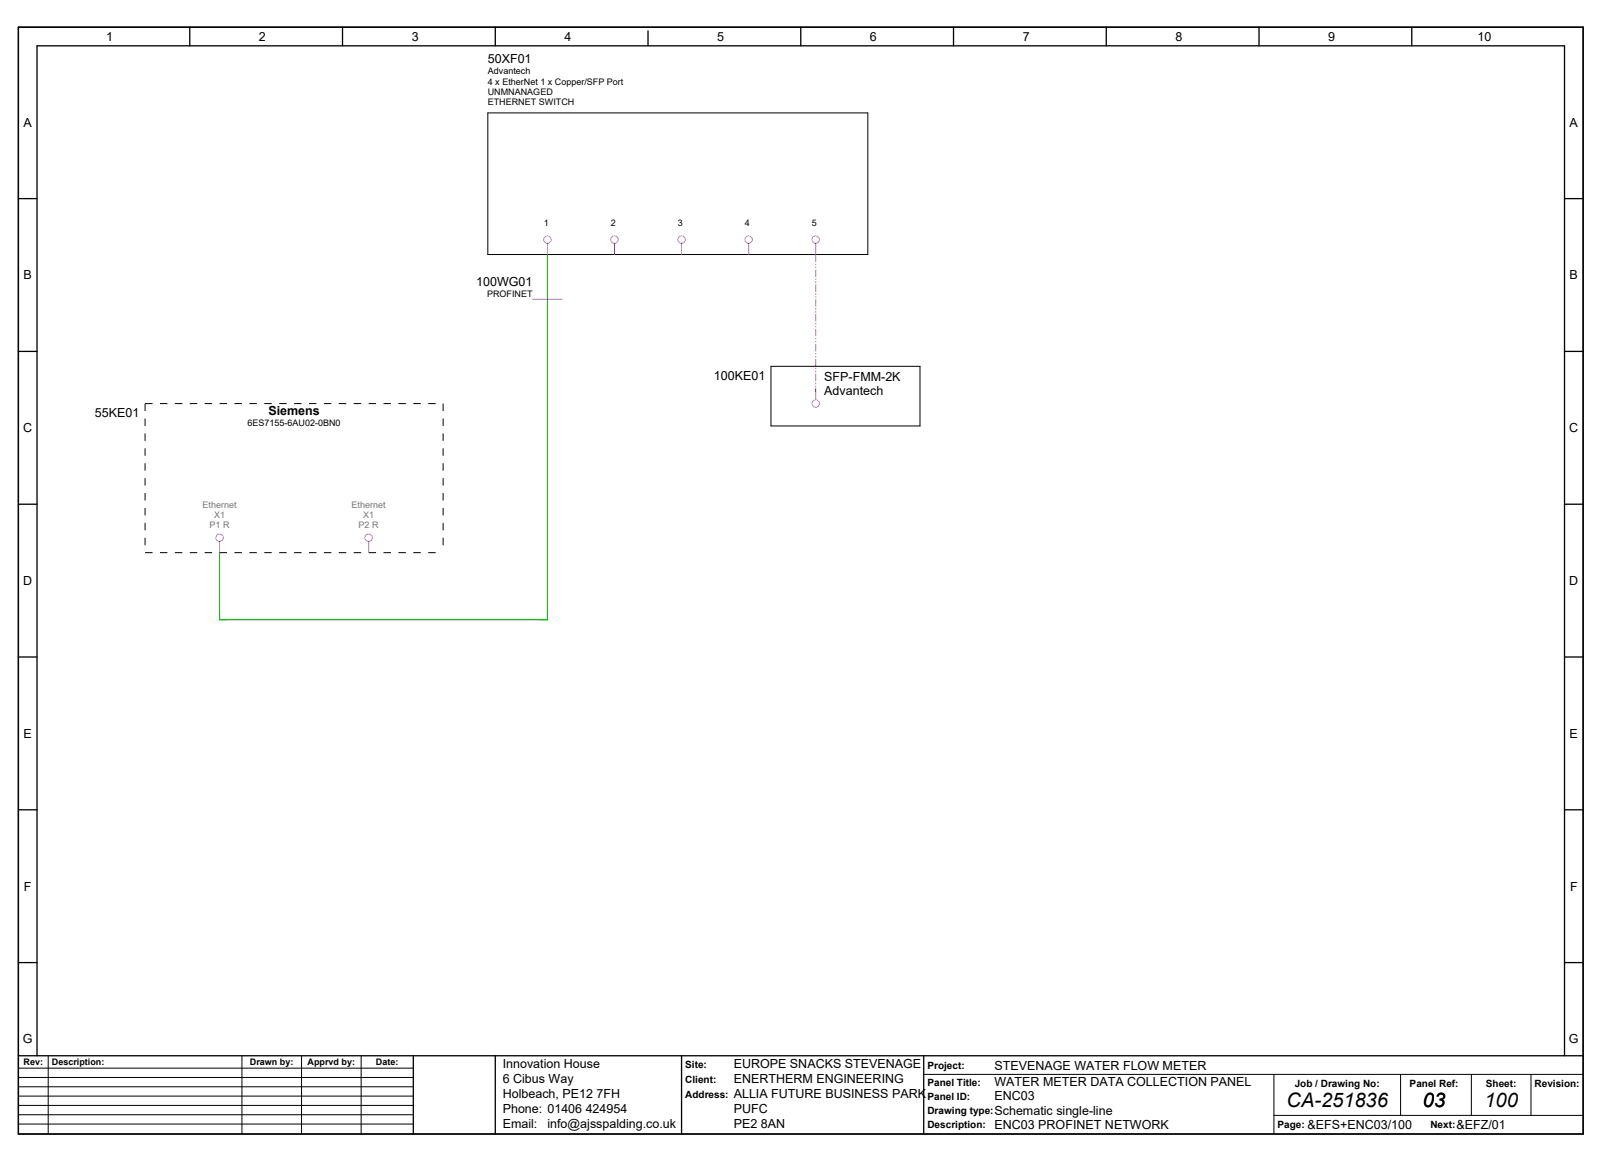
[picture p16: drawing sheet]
<svg xmlns="http://www.w3.org/2000/svg" width="430mm" height="311mm" viewBox="0 0 430 311" stroke-linecap="round" stroke-linejoin="round" font-family="sans-serif">
<defs><g id="words">
<g font-size="5.4">
<text x="345.4" y="297.1">CA-251836</text>
<text x="382" y="297.1">03</text>
<text x="398.5" y="297.1">100</text>
</g>
<g font-size="3.4">
<text x="28.5" y="11">1</text>
<text x="69.5" y="11">2</text>
<text x="110.5" y="11">3</text>
<text x="151.5" y="11">4</text>
<text x="192.5" y="11">5</text>
<text x="233.5" y="11">6</text>
<text x="274.5" y="11">7</text>
<text x="315.5" y="11">8</text>
<text x="356.5" y="11">9</text>
<text x="396.6" y="11">10</text>
<text x="130.9" y="17">50XF01</text>
<text x="6.3" y="34">A</text>
<text x="421.3" y="34">A</text>
<text x="6.3" y="75">B</text>
<text x="127.8" y="76.8">100WG01</text>
<text x="421.3" y="75">B</text>
<text x="191.6" y="101.9">100KE01</text>
<text x="221.2" y="106.1">Advantech</text>
<text x="221.2" y="102.2">SFP-FMM-2K</text>
<text x="25.5" y="111.9">55KE01</text>
<text x="72" y="111.4">Siemens</text>
<text x="6.2" y="116">C</text>
<text x="421.2" y="116">C</text>
<text x="6.2" y="157">D</text>
<text x="421.2" y="157">D</text>
<text x="6.3" y="198">E</text>
<text x="421.3" y="198">E</text>
<text x="6.4" y="239">F</text>
<text x="421.4" y="239">F</text>
<text x="6.1" y="280">G</text>
<text x="421.1" y="280">G</text>
<text x="134.9" y="286.6">Innovation House</text>
<text x="196.9" y="286.6">EUROPE SNACKS STEVENAGE</text>
<text x="266.9" y="287">STEVENAGE WATER FLOW METER</text>
<text x="134.9" y="290.6">6 Cibus Way</text>
<text x="196.9" y="290.6">ENERTHERM ENGINEERING</text>
<text x="266.9" y="291.5">WATER METER DATA COLLECTION PANEL</text>
<text x="134.9" y="294.6">Holbeach, PE12 7FH</text>
<text x="134.9" y="298.6">Phone: 01406 424954</text>
<text x="196.9" y="294.6">ALLIA FUTURE BUSINESS PARK</text>
<text x="196.9" y="298.6">PUFC</text>
<text x="266.9" y="299.1">Schematic single-line</text>
<text x="266.9" y="295.3">ENC03</text>
<text x="134.9" y="302.6">Email:</text>
<text x="146.9" y="302.6">info@ajsspalding.co.uk</text>
<text x="196.9" y="302.6">PE2 8AN</text>
<text x="266.9" y="303">ENC03 PROFINET NETWORK</text>
<text x="350.9" y="303">&amp;EFS+ENC03/100</text>
<text x="390.9" y="303">&amp;EFZ/01</text>
</g>
<g font-size="2.7">
<text x="183.9" y="286.7">Site:</text>
<text x="248.9" y="286.8">Project:</text>
<text x="183.9" y="290.7">Client:</text>
<text x="248.9" y="291.4">Panel Title:</text>
<text x="347.5" y="291.7">Job / Drawing No:</text>
<text x="378.4" y="291.7">Panel Ref:</text>
<text x="398.8" y="291.7">Sheet:</text>
<text x="411.9" y="291.7">Revision:</text>
<text x="183.9" y="294.7">Address:</text>
<text x="248.9" y="299">Drawing type:</text>
<text x="248.9" y="295.2">Panel ID:</text>
<text x="248.9" y="302.8">Description:</text>
<text x="342.9" y="302.8">Page:</text>
<text x="383.9" y="302.8">Next:</text>
</g>
<g font-size="2.4">
<text x="130.9" y="22.7">4 x EtherNet 1 x Copper/SFP Port</text>
<text x="130.9" y="19.9">Advantech</text>
<text x="130.9" y="25.5">UNMNANAGED</text>
<text x="130.9" y="28.3">ETHERNET SWITCH</text>
<text x="145.9" y="60.8">1</text>
<text x="163.9" y="60.8">2</text>
<text x="181.9" y="60.8">3</text>
<text x="199.9" y="60.8">4</text>
<text x="217.9" y="60.8">5</text>
<text x="130.7" y="79.8">PROFINET</text>
<text x="66.4" y="114.4">6ES7155-6AU02-0BN0</text>
<text x="6.3" y="285.7">Rev:</text>
<text x="13.9" y="285.7">Description:</text>
<text x="67.1" y="285.7">Drawn by:</text>
<text x="82.6" y="285.7">Apprvd by:</text>
<text x="100.9" y="285.7">Date:</text>
</g>
<g font-size="2.4" fill="#767676">
<text x="54.4" y="136.2">Ethernet</text>
<text x="94.4" y="136.2">Ethernet</text>
<text x="56.3" y="141.8">P1 R</text>
<text x="57.5" y="139">X1</text>
<text x="96.3" y="141.8">P2 R</text>
<text x="97.5" y="139">X1</text>
</g>
</g></defs>
<g fill="none" stroke="#000" stroke-width=".35">
<path d="M4.9 7.3h420v297h-420zM50.9 7.3v5M91.9 7.3v5M132.9 7.3v5M173.9 8.3v4M214.9 7.3v5M255.9 7.3v5M296.9 7.3v5M337.9 7.3v5M378.9 7.3v5M4.9 53.3h5M419.9 53.3h5"/>
<path d="M4.9 94.3h5M419.9 94.3h5M4.9 135.3h5M419.9 135.3h5M4.9 176.3h5M419.9 176.3h5M4.9 217.3h5M419.9 217.3h5M4.9 258.3h5M419.9 258.3h5M4.9 283.3h420M9.9 283.3v-271h410v271"/>
<path d="M110.9 283.3v21M132.9 283.3v21M182.9 283.3v21M247.9 283.3v21"/>
</g>
<g fill="none" stroke="#000" stroke-width=".27">
<path d="M130.9 30.3h102v38h-102zM206.9 98.3h40v16h-40zM5.1 299.1h105.8M5.1 296.6h105.8M5.1 294.1h105.8M5.1 291.6h105.8M5.1 289.1h105.8M5.1 286.6h105.8M12.9 283.3v21M64.9 283.3v21M80.9 283.3v21M96.9 283.3v21"/>
<path d="M247.9 288.3h177M341.9 299.3h83M341.9 288.3v16M375.9 288.3v11M394.9 288.3v11M410.9 288.3v11M5.1 301.6h105.8"/>
</g>
<path d="M146.9 68.3v98h-88v-18" fill="none" stroke="#00be00" stroke-width=".27"/>
<path d="M218.9 68.3v37" fill="none" stroke="#f0f" stroke-width=".27" stroke-dasharray="2 .4 .4 .4 .4 .4" stroke-linecap="butt"/>
<path d="M38.9 108.3h80M38.9 108.3v40M118.9 108.3v40M38.9 148.3h80" fill="none" stroke="#000" stroke-width=".27" stroke-dasharray="2 2" stroke-linecap="butt"/>
<g fill="none" stroke="#f0f" stroke-width=".27">
<path d="M146.9 65.3v3M164.9 65.3v3M182.9 65.3v3M200.9 65.3v3M218.9 65.3v3M142.9 80.3h8M218.9 104.3v3M58.9 145.3v3M98.9 145.3v3"/>
<circle cx="146.9" cy="64.3" r="1"/>
<circle cx="164.9" cy="64.3" r="1"/>
<circle cx="182.9" cy="64.3" r="1"/>
<circle cx="200.9" cy="64.3" r="1"/>
<circle cx="218.9" cy="64.3" r="1"/>
<circle cx="218.9" cy="108.3" r="1"/>
<circle cx="58.9" cy="144.3" r="1"/>
<circle cx="98.9" cy="144.3" r="1"/>
</g>
<use href="#words"/>
</svg>
